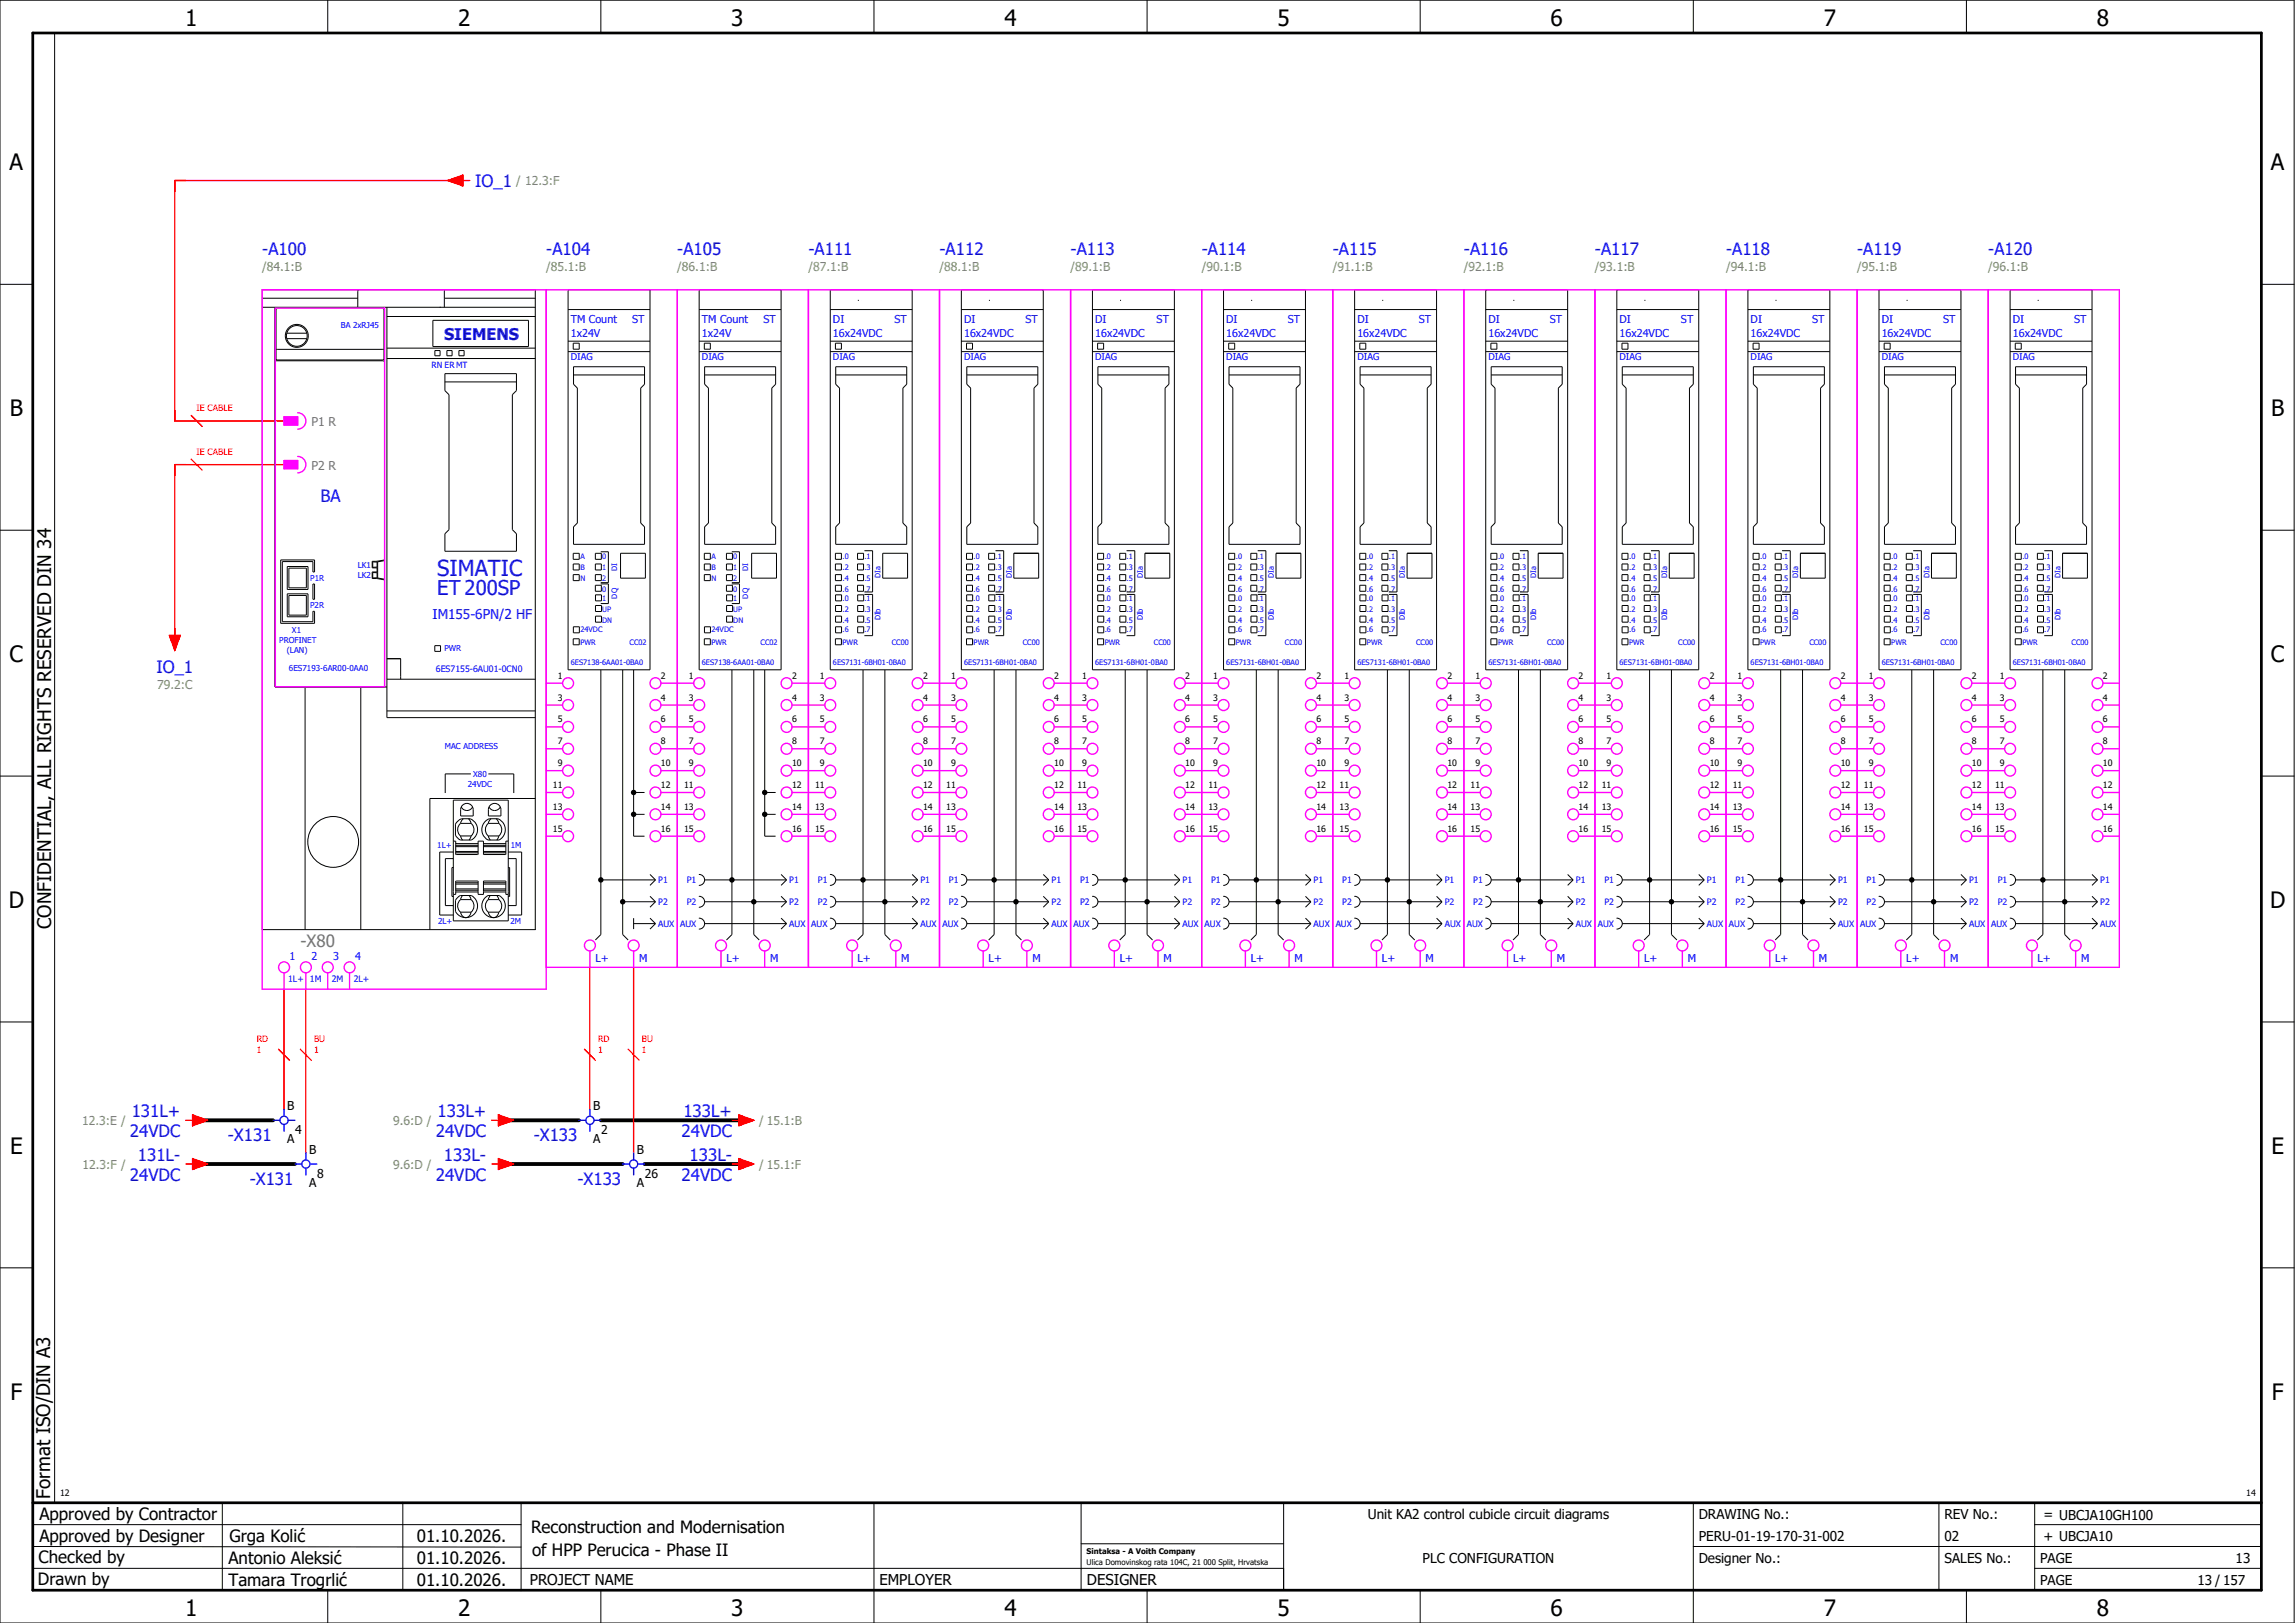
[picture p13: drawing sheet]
<svg xmlns="http://www.w3.org/2000/svg" width="420mm" height="297mm" viewBox="0 0 420 297" stroke-linecap="round" stroke-linejoin="round" font-family="sans-serif">
<defs><g id="words">
<g font-size="4.1">
<text x="33.9" y="4.7">1</text>
<text x="83.9" y="4.7">2</text>
<text x="133.9" y="4.7">3</text>
<text x="183.9" y="4.7">4</text>
<text x="233.9" y="4.7">5</text>
<text x="283.9" y="4.7">6</text>
<text x="333.9" y="4.7">7</text>
<text x="383.9" y="4.7">8</text>
<text x="1.8" y="31.2">A</text>
<text x="415.8" y="31.2">A</text>
<text x="1.8" y="76.2">B</text>
<text x="415.8" y="76.2">B</text>
<text x="1.8" y="121.2">C</text>
<text x="415.8" y="121.2">C</text>
<text x="1.6" y="166.2">D</text>
<text x="415.6" y="166.2">D</text>
<text x="1.8" y="211.2">E</text>
<text x="415.8" y="211.2">E</text>
<text x="1.9" y="256.2">F</text>
<text x="415.9" y="256.2">F</text>
<text x="33.9" y="295.7">1</text>
<text x="83.9" y="295.7">2</text>
<text x="133.9" y="295.7">3</text>
<text x="183.9" y="295.7">4</text>
<text x="233.9" y="295.7">5</text>
<text x="283.9" y="295.7">6</text>
<text x="333.9" y="295.7">7</text>
<text x="383.9" y="295.7">8</text>
</g>
<text font-size="4" fill="#00f" x="80" y="105.4">SIMATIC</text>
<text font-size="3.7" fill="#00f" x="80" y="109">ET 200SP</text>
<g font-size="3.4">
<text x="9.4" y="170" transform="rotate(-90 9.4 170)">CONFIDENTIAL, ALL RIGHTS RESERVED DIN 34</text>
<text x="9.2" y="274.3" transform="rotate(-90 9.2 274.3)">Format ISO/DIN A3</text>
</g>
<g font-size="3.1" fill="#00f">
<text x="87" y="34.3">IO_1</text>
<text x="48" y="46.7">-A100</text>
<text x="100" y="46.7">-A104</text>
<text x="124" y="46.7">-A105</text>
<text x="148" y="46.7">-A111</text>
<text x="172" y="46.7">-A112</text>
<text x="196" y="46.7">-A113</text>
<text x="220" y="46.7">-A114</text>
<text x="244" y="46.7">-A115</text>
<text x="268" y="46.7">-A116</text>
<text x="292" y="46.7">-A117</text>
<text x="316" y="46.7">-A118</text>
<text x="340" y="46.7">-A119</text>
<text x="364" y="46.7">-A120</text>
<text x="58.7" y="91.9">BA</text>
<text x="28.6" y="123.1">IO_1</text>
<text x="23.8" y="208.1">24VDC</text>
<text x="24.1" y="204.4">131L+</text>
<text x="41.7" y="208.8">-X131</text>
<text x="79.8" y="208.1">24VDC</text>
<text x="80.1" y="204.4">133L+</text>
<text x="97.7" y="208.8">-X133</text>
<text x="124.8" y="208.1">24VDC</text>
<text x="125.1" y="204.4">133L+</text>
<text x="25.2" y="212.4">131L-</text>
<text x="81.2" y="212.4">133L-</text>
<text x="126.2" y="212.4">133L-</text>
<text x="23.8" y="216.1">24VDC</text>
<text x="45.7" y="216.8">-X131</text>
<text x="79.8" y="216.1">24VDC</text>
<text x="105.7" y="216.8">-X133</text>
<text x="124.8" y="216.1">24VDC</text>
</g>
<text font-size="3.1" fill="#767676" x="55" y="173.3">-X80</text>
<g font-size="3.1">
<text x="7.2" y="278.1">Approved by Contractor</text>
<text x="97.2" y="280.5">Reconstruction and Modernisation</text>
<text x="7.1" y="286.1">Checked by</text>
<text x="7.2" y="282.1">Approved by Designer</text>
<text x="41.8" y="286.2">Antonio Aleksić</text>
<text x="42" y="282.3">Grga Kolić</text>
<text x="76.3" y="282.3">01.10.2026.</text>
<text x="76.3" y="286.3">01.10.2026.</text>
<text x="97.4" y="284.8">of HPP Perucica - Phase II</text>
<text x="6.9" y="290">Drawn by</text>
<text x="41.8" y="290.3">Tamara Trogrlić</text>
<text x="76.3" y="290.3">01.10.2026.</text>
</g>
<text font-size="3" fill="#00f" x="81.3" y="62.2">SIEMENS</text>
<g font-size="2.7">
<text x="97" y="290.1">PROJECT NAME</text>
<text x="161" y="290.1">EMPLOYER</text>
<text x="199" y="290.1">DESIGNER</text>
</g>
<text font-size="2.5" fill="#00f" x="79.2" y="113.2">IM155-6PN/2 HF</text>
<g font-size="2.5">
<text x="250.4" y="278">Unit KA2 control cubicle circuit diagrams</text>
<text x="311" y="278">DRAWING No.:</text>
<text x="356" y="278">REV No.:</text>
<text x="374.1" y="278">= UBCJA10GH100</text>
<text x="260.4" y="286">PLC CONFIGURATION</text>
<text x="311" y="286">Designer No.:</text>
<text x="311" y="282">PERU-01-19-170-31-002</text>
<text x="356" y="286">SALES No.:</text>
<text x="356" y="282">02</text>
<text x="373.5" y="286">PAGE</text>
<text x="374.1" y="282.1">+ UBCJA10</text>
<text x="409.3" y="286">13</text>
<text x="373.5" y="290">PAGE</text>
<text x="402.3" y="290">13 / 157</text>
</g>
<g font-size="2.2" fill="#7ca552">
<text x="94.5" y="33.9">/ 12.3:F</text>
<text x="48" y="49.6">/84.1:B</text>
<text x="100" y="49.6">/85.1:B</text>
<text x="124" y="49.6">/86.1:B</text>
<text x="148" y="49.6">/87.1:B</text>
<text x="172" y="49.6">/88.1:B</text>
<text x="196" y="49.6">/89.1:B</text>
<text x="220" y="49.6">/90.1:B</text>
<text x="244" y="49.6">/91.1:B</text>
<text x="268" y="49.6">/92.1:B</text>
<text x="292" y="49.6">/93.1:B</text>
<text x="316" y="49.6">/94.1:B</text>
<text x="340" y="49.6">/95.1:B</text>
<text x="364" y="49.6">/96.1:B</text>
<text x="28.8" y="126">79.2:C</text>
<text x="15" y="205.9">12.3:E /</text>
<text x="72" y="205.9">9.6:D /</text>
<text x="139" y="205.9">/ 15.1:B</text>
<text x="15.1" y="213.9">12.3:F /</text>
<text x="72" y="213.9">9.6:D /</text>
<text x="139" y="213.9">/ 15.1:F</text>
</g>
<g font-size="2.2" fill="#767676">
<text x="57" y="77.9">P1 R</text>
<text x="57" y="85.9">P2 R</text>
</g>
<g font-size="2.2">
<text x="52.6" y="203.2">B</text>
<text x="108.6" y="203.2">B</text>
<text x="52.6" y="209.2">A</text>
<text x="54.1" y="207.6">4</text>
<text x="108.6" y="209.2">A</text>
<text x="110.1" y="207.6">2</text>
<text x="56.6" y="211.2">B</text>
<text x="58.1" y="215.6">8</text>
<text x="116.6" y="211.2">B</text>
<text x="118.1" y="215.6">26</text>
<text x="56.6" y="217.2">A</text>
<text x="116.6" y="217.2">A</text>
</g>
<g font-size="2" fill="#00f">
<text x="104.5" y="59.1">TM Count</text>
<text x="115.7" y="59.1">ST</text>
<text x="128.5" y="59.1">TM Count</text>
<text x="139.8" y="59.1">ST</text>
<text x="152.5" y="59.1">DI</text>
<text x="163.7" y="59.1">ST</text>
<text x="176.5" y="59.1">DI</text>
<text x="187.8" y="59.1">ST</text>
<text x="200.5" y="59.1">DI</text>
<text x="211.7" y="59.1">ST</text>
<text x="224.5" y="59.1">DI</text>
<text x="235.8" y="59.1">ST</text>
<text x="248.5" y="59.1">DI</text>
<text x="259.7" y="59.1">ST</text>
<text x="272.5" y="59.1">DI</text>
<text x="283.8" y="59.1">ST</text>
<text x="296.5" y="59.1">DI</text>
<text x="307.7" y="59.1">ST</text>
<text x="320.5" y="59.1">DI</text>
<text x="331.8" y="59.1">ST</text>
<text x="344.5" y="59.1">DI</text>
<text x="355.8" y="59.1">ST</text>
<text x="368.5" y="59.1">DI</text>
<text x="379.8" y="59.1">ST</text>
<text x="104.5" y="61.6">1x24V</text>
<text x="128.5" y="61.6">1x24V</text>
<text x="152.5" y="61.6">16x24VDC</text>
<text x="176.5" y="61.6">16x24VDC</text>
<text x="200.5" y="61.6">16x24VDC</text>
<text x="224.5" y="61.6">16x24VDC</text>
<text x="248.5" y="61.6">16x24VDC</text>
<text x="272.5" y="61.6">16x24VDC</text>
<text x="296.5" y="61.6">16x24VDC</text>
<text x="320.5" y="61.6">16x24VDC</text>
<text x="344.5" y="61.6">16x24VDC</text>
<text x="368.5" y="61.6">16x24VDC</text>
<text x="53" y="175.6">1</text>
<text x="57" y="175.6">2</text>
<text x="61" y="175.6">3</text>
<text x="65" y="175.6">4</text>
<text x="109" y="176">L+</text>
<text x="117" y="176">M</text>
<text x="133" y="176">L+</text>
<text x="141" y="176">M</text>
<text x="157" y="176">L+</text>
<text x="165" y="176">M</text>
<text x="181" y="176">L+</text>
<text x="189" y="176">M</text>
<text x="205" y="176">L+</text>
<text x="213" y="176">M</text>
<text x="229" y="176">L+</text>
<text x="237" y="176">M</text>
<text x="253" y="176">L+</text>
<text x="261" y="176">M</text>
<text x="277" y="176">L+</text>
<text x="285" y="176">M</text>
<text x="301" y="176">L+</text>
<text x="309" y="176">M</text>
<text x="325" y="176">L+</text>
<text x="333" y="176">M</text>
<text x="349" y="176">L+</text>
<text x="357" y="176">M</text>
<text x="373" y="176">L+</text>
<text x="381" y="176">M</text>
</g>
<g font-size="1.7" fill="#00f">
<text x="104.5" y="65.9">DIAG</text>
<text x="128.5" y="65.9">DIAG</text>
<text x="152.5" y="65.9">DIAG</text>
<text x="176.5" y="65.9">DIAG</text>
<text x="200.5" y="65.9">DIAG</text>
<text x="224.5" y="65.9">DIAG</text>
<text x="248.5" y="65.9">DIAG</text>
<text x="272.5" y="65.9">DIAG</text>
<text x="296.5" y="65.9">DIAG</text>
<text x="320.5" y="65.9">DIAG</text>
<text x="344.5" y="65.9">DIAG</text>
<text x="368.5" y="65.9">DIAG</text>
</g>
<g font-size="1.6" fill="#00f">
<text x="79" y="67.3">RN ERMT</text>
<text x="79.8" y="122.9">6ES7155-6AU01-0CN0</text>
<text x="120.5" y="161.7">P1</text>
<text x="125.7" y="161.7">P1</text>
<text x="144.5" y="161.7">P1</text>
<text x="149.7" y="161.7">P1</text>
<text x="168.5" y="161.7">P1</text>
<text x="173.7" y="161.7">P1</text>
<text x="192.5" y="161.7">P1</text>
<text x="197.7" y="161.7">P1</text>
<text x="216.5" y="161.7">P1</text>
<text x="221.7" y="161.7">P1</text>
<text x="240.5" y="161.7">P1</text>
<text x="245.7" y="161.7">P1</text>
<text x="264.5" y="161.7">P1</text>
<text x="269.7" y="161.7">P1</text>
<text x="288.5" y="161.7">P1</text>
<text x="293.7" y="161.7">P1</text>
<text x="312.5" y="161.7">P1</text>
<text x="317.7" y="161.7">P1</text>
<text x="336.5" y="161.7">P1</text>
<text x="341.7" y="161.7">P1</text>
<text x="360.5" y="161.7">P1</text>
<text x="365.7" y="161.7">P1</text>
<text x="384.5" y="161.7">P1</text>
<text x="120.5" y="165.7">P2</text>
<text x="125.7" y="165.7">P2</text>
<text x="144.5" y="165.7">P2</text>
<text x="149.7" y="165.7">P2</text>
<text x="168.5" y="165.7">P2</text>
<text x="173.7" y="165.7">P2</text>
<text x="192.5" y="165.7">P2</text>
<text x="197.7" y="165.7">P2</text>
<text x="216.5" y="165.7">P2</text>
<text x="221.7" y="165.7">P2</text>
<text x="240.5" y="165.7">P2</text>
<text x="245.7" y="165.7">P2</text>
<text x="264.5" y="165.7">P2</text>
<text x="269.7" y="165.7">P2</text>
<text x="288.5" y="165.7">P2</text>
<text x="293.7" y="165.7">P2</text>
<text x="312.5" y="165.7">P2</text>
<text x="317.7" y="165.7">P2</text>
<text x="336.5" y="165.7">P2</text>
<text x="341.7" y="165.7">P2</text>
<text x="360.5" y="165.7">P2</text>
<text x="365.7" y="165.7">P2</text>
<text x="384.5" y="165.7">P2</text>
<text x="120.5" y="169.7">AUX</text>
<text x="124.5" y="169.7">AUX</text>
<text x="144.5" y="169.7">AUX</text>
<text x="148.5" y="169.7">AUX</text>
<text x="168.5" y="169.7">AUX</text>
<text x="172.5" y="169.7">AUX</text>
<text x="192.5" y="169.7">AUX</text>
<text x="196.5" y="169.7">AUX</text>
<text x="216.5" y="169.7">AUX</text>
<text x="220.5" y="169.7">AUX</text>
<text x="240.5" y="169.7">AUX</text>
<text x="244.5" y="169.7">AUX</text>
<text x="264.5" y="169.7">AUX</text>
<text x="268.5" y="169.7">AUX</text>
<text x="288.5" y="169.7">AUX</text>
<text x="292.5" y="169.7">AUX</text>
<text x="312.5" y="169.7">AUX</text>
<text x="316.5" y="169.7">AUX</text>
<text x="336.5" y="169.7">AUX</text>
<text x="340.5" y="169.7">AUX</text>
<text x="360.5" y="169.7">AUX</text>
<text x="364.5" y="169.7">AUX</text>
<text x="384.5" y="169.7">AUX</text>
<text x="52.8" y="179.7">1L+</text>
<text x="56.7" y="179.7">1M</text>
<text x="60.8" y="179.7">2M</text>
<text x="64.7" y="179.7">2L+</text>
</g>
<g font-size="1.6" fill="#f00">
<text x="36" y="75.2">IE CABLE</text>
<text x="36" y="83.2">IE CABLE</text>
<text x="47" y="190.8">RD</text>
<text x="57.5" y="190.8">BU</text>
<text x="109.5" y="190.8">RD</text>
<text x="117.5" y="190.8">BU</text>
<text x="47" y="192.7">1</text>
<text x="57.5" y="192.7">1</text>
<text x="109.5" y="192.7">1</text>
<text x="117.5" y="192.7">1</text>
</g>
<g font-size="1.6">
<text x="102.1" y="124.2">1</text>
<text x="121" y="124.2">2</text>
<text x="126.1" y="124.2">1</text>
<text x="145" y="124.2">2</text>
<text x="150.1" y="124.2">1</text>
<text x="169" y="124.2">2</text>
<text x="174.1" y="124.2">1</text>
<text x="193" y="124.2">2</text>
<text x="198.1" y="124.2">1</text>
<text x="217" y="124.2">2</text>
<text x="222.1" y="124.2">1</text>
<text x="241" y="124.2">2</text>
<text x="246.1" y="124.2">1</text>
<text x="265" y="124.2">2</text>
<text x="270.1" y="124.2">1</text>
<text x="289" y="124.2">2</text>
<text x="294.1" y="124.2">1</text>
<text x="313" y="124.2">2</text>
<text x="318.1" y="124.2">1</text>
<text x="337" y="124.2">2</text>
<text x="342.1" y="124.2">1</text>
<text x="361" y="124.2">2</text>
<text x="366.1" y="124.2">1</text>
<text x="385" y="124.2">2</text>
<text x="102.1" y="128.2">3</text>
<text x="121" y="128.2">4</text>
<text x="126.1" y="128.2">3</text>
<text x="145" y="128.2">4</text>
<text x="150.1" y="128.2">3</text>
<text x="169" y="128.2">4</text>
<text x="174.1" y="128.2">3</text>
<text x="193" y="128.2">4</text>
<text x="198.1" y="128.2">3</text>
<text x="217" y="128.2">4</text>
<text x="222.1" y="128.2">3</text>
<text x="241" y="128.2">4</text>
<text x="246.1" y="128.2">3</text>
<text x="265" y="128.2">4</text>
<text x="270.1" y="128.2">3</text>
<text x="289" y="128.2">4</text>
<text x="294.1" y="128.2">3</text>
<text x="313" y="128.2">4</text>
<text x="318.1" y="128.2">3</text>
<text x="337" y="128.2">4</text>
<text x="342.1" y="128.2">3</text>
<text x="361" y="128.2">4</text>
<text x="366.1" y="128.2">3</text>
<text x="385" y="128.2">4</text>
<text x="102.1" y="132.2">5</text>
<text x="102.1" y="136.2">7</text>
<text x="121" y="132.2">6</text>
<text x="121" y="136.2">8</text>
<text x="126.1" y="132.2">5</text>
<text x="126.1" y="136.2">7</text>
<text x="145" y="132.2">6</text>
<text x="145" y="136.2">8</text>
<text x="150.1" y="132.2">5</text>
<text x="150.1" y="136.2">7</text>
<text x="169" y="132.2">6</text>
<text x="169" y="136.2">8</text>
<text x="174.1" y="132.2">5</text>
<text x="174.1" y="136.2">7</text>
<text x="193" y="132.2">6</text>
<text x="193" y="136.2">8</text>
<text x="198.1" y="132.2">5</text>
<text x="198.1" y="136.2">7</text>
<text x="217" y="132.2">6</text>
<text x="217" y="136.2">8</text>
<text x="222.1" y="132.2">5</text>
<text x="222.1" y="136.2">7</text>
<text x="241" y="132.2">6</text>
<text x="241" y="136.2">8</text>
<text x="246.1" y="132.2">5</text>
<text x="246.1" y="136.2">7</text>
<text x="265" y="132.2">6</text>
<text x="265" y="136.2">8</text>
<text x="270.1" y="132.2">5</text>
<text x="270.1" y="136.2">7</text>
<text x="289" y="132.2">6</text>
<text x="289" y="136.2">8</text>
<text x="294.1" y="132.2">5</text>
<text x="294.1" y="136.2">7</text>
<text x="313" y="132.2">6</text>
<text x="313" y="136.2">8</text>
<text x="318.1" y="132.2">5</text>
<text x="318.1" y="136.2">7</text>
<text x="337" y="132.2">6</text>
<text x="337" y="136.2">8</text>
<text x="342.1" y="132.2">5</text>
<text x="342.1" y="136.2">7</text>
<text x="361" y="132.2">6</text>
<text x="361" y="136.2">8</text>
<text x="366.1" y="132.2">5</text>
<text x="366.1" y="136.2">7</text>
<text x="385" y="132.2">6</text>
<text x="385" y="136.2">8</text>
<text x="102.1" y="140.2">9</text>
<text x="121" y="140.2">10</text>
<text x="126.1" y="140.2">9</text>
<text x="145" y="140.2">10</text>
<text x="150.1" y="140.2">9</text>
<text x="169" y="140.2">10</text>
<text x="174.1" y="140.2">9</text>
<text x="193" y="140.2">10</text>
<text x="198.1" y="140.2">9</text>
<text x="217" y="140.2">10</text>
<text x="222.1" y="140.2">9</text>
<text x="241" y="140.2">10</text>
<text x="246.1" y="140.2">9</text>
<text x="265" y="140.2">10</text>
<text x="270.1" y="140.2">9</text>
<text x="289" y="140.2">10</text>
<text x="294.1" y="140.2">9</text>
<text x="313" y="140.2">10</text>
<text x="318.1" y="140.2">9</text>
<text x="337" y="140.2">10</text>
<text x="342.1" y="140.2">9</text>
<text x="361" y="140.2">10</text>
<text x="366.1" y="140.2">9</text>
<text x="385" y="140.2">10</text>
<text x="101.2" y="144.2">11</text>
<text x="101.2" y="148.2">13</text>
<text x="121" y="144.2">12</text>
<text x="121" y="148.2">14</text>
<text x="125.2" y="144.2">11</text>
<text x="125.2" y="148.2">13</text>
<text x="145" y="144.2">12</text>
<text x="145" y="148.2">14</text>
<text x="149.2" y="144.2">11</text>
<text x="149.2" y="148.2">13</text>
<text x="169" y="144.2">12</text>
<text x="169" y="148.2">14</text>
<text x="173.2" y="144.2">11</text>
<text x="173.2" y="148.2">13</text>
<text x="193" y="144.2">12</text>
<text x="193" y="148.2">14</text>
<text x="197.2" y="144.2">11</text>
<text x="197.2" y="148.2">13</text>
<text x="217" y="144.2">12</text>
<text x="217" y="148.2">14</text>
<text x="221.2" y="144.2">11</text>
<text x="221.2" y="148.2">13</text>
<text x="241" y="144.2">12</text>
<text x="241" y="148.2">14</text>
<text x="245.2" y="144.2">11</text>
<text x="245.2" y="148.2">13</text>
<text x="265" y="144.2">12</text>
<text x="265" y="148.2">14</text>
<text x="269.2" y="144.2">11</text>
<text x="269.2" y="148.2">13</text>
<text x="289" y="144.2">12</text>
<text x="289" y="148.2">14</text>
<text x="293.2" y="144.2">11</text>
<text x="293.2" y="148.2">13</text>
<text x="313" y="144.2">12</text>
<text x="313" y="148.2">14</text>
<text x="317.2" y="144.2">11</text>
<text x="317.2" y="148.2">13</text>
<text x="337" y="144.2">12</text>
<text x="337" y="148.2">14</text>
<text x="341.2" y="144.2">11</text>
<text x="341.2" y="148.2">13</text>
<text x="361" y="144.2">12</text>
<text x="361" y="148.2">14</text>
<text x="365.2" y="144.2">11</text>
<text x="365.2" y="148.2">13</text>
<text x="385" y="144.2">12</text>
<text x="385" y="148.2">14</text>
<text x="101.2" y="152.2">15</text>
<text x="121" y="152.2">16</text>
<text x="125.2" y="152.2">15</text>
<text x="145" y="152.2">16</text>
<text x="149.2" y="152.2">15</text>
<text x="169" y="152.2">16</text>
<text x="173.2" y="152.2">15</text>
<text x="193" y="152.2">16</text>
<text x="197.2" y="152.2">15</text>
<text x="217" y="152.2">16</text>
<text x="221.2" y="152.2">15</text>
<text x="241" y="152.2">16</text>
<text x="245.2" y="152.2">15</text>
<text x="265" y="152.2">16</text>
<text x="269.2" y="152.2">15</text>
<text x="289" y="152.2">16</text>
<text x="293.2" y="152.2">15</text>
<text x="313" y="152.2">16</text>
<text x="317.2" y="152.2">15</text>
<text x="337" y="152.2">16</text>
<text x="341.2" y="152.2">15</text>
<text x="361" y="152.2">16</text>
<text x="365.2" y="152.2">15</text>
<text x="385" y="152.2">16</text>
<text x="11" y="273.7">12</text>
<text x="411.2" y="273.7">14</text>
</g>
<g font-size="1.5" fill="#00f">
<text x="62.4" y="60.1">BA 2xRJ45</text>
<text x="56.8" y="106.2">P1R</text>
<text x="65.5" y="104">LK1</text>
<text x="65.5" y="105.8">LK2</text>
<text x="56.8" y="111.3">P2R</text>
<text x="51.1" y="117.6">PROFINET</text>
<text x="52.5" y="119.4">(LAN)</text>
<text x="53.5" y="115.8">X1</text>
<text x="81.4" y="119.2">PWR</text>
<text x="52.9" y="122.9">6ES7193-6AR00-0AA0</text>
<text x="81.4" y="137.1">MAC ADDRESS</text>
<text x="86.6" y="142.3">X80</text>
<text x="85.6" y="144">24VDC</text>
<text x="80.1" y="155.3">1L+</text>
<text x="93.5" y="155.3">1M</text>
<text x="80.2" y="169.2">2L+</text>
<text x="93.5" y="169.2">2M</text>
</g>
<g font-size="1.4" fill="#00f">
<text x="106.2" y="102.3">A</text>
<text x="106.2" y="104.3">B</text>
<text x="106.2" y="106.3">N</text>
<text x="110.3" y="102.3">0</text>
<text x="110.3" y="106.3">2</text>
<text x="110.3" y="104.3">1</text>
<text x="113" y="104.5" transform="rotate(-90 113 104.5)">DI</text>
<text x="130.3" y="102.3">A</text>
<text x="130.3" y="104.3">B</text>
<text x="130.3" y="106.3">N</text>
<text x="134.2" y="102.3">0</text>
<text x="134.2" y="106.3">2</text>
<text x="134.2" y="104.3">1</text>
<text x="137" y="104.5" transform="rotate(-90 137 104.5)">DI</text>
<text x="154.2" y="102.3">.0</text>
<text x="154.2" y="104.3">.2</text>
<text x="154.2" y="106.3">.4</text>
<text x="158.3" y="102.3">.1</text>
<text x="158.3" y="106.3">.5</text>
<text x="158.3" y="104.3">.3</text>
<text x="161.2" y="105.8" transform="rotate(-90 161.2 105.8)">DIa</text>
<text x="178.3" y="102.3">.0</text>
<text x="178.3" y="104.3">.2</text>
<text x="178.3" y="106.3">.4</text>
<text x="182.2" y="102.3">.1</text>
<text x="182.2" y="106.3">.5</text>
<text x="182.2" y="104.3">.3</text>
<text x="185.2" y="105.8" transform="rotate(-90 185.2 105.8)">DIa</text>
<text x="202.2" y="102.3">.0</text>
<text x="202.2" y="104.3">.2</text>
<text x="202.2" y="106.3">.4</text>
<text x="206.3" y="102.3">.1</text>
<text x="206.3" y="106.3">.5</text>
<text x="206.3" y="104.3">.3</text>
<text x="209.2" y="105.8" transform="rotate(-90 209.2 105.8)">DIa</text>
<text x="226.3" y="102.3">.0</text>
<text x="226.3" y="104.3">.2</text>
<text x="226.3" y="106.3">.4</text>
<text x="230.2" y="102.3">.1</text>
<text x="230.2" y="106.3">.5</text>
<text x="230.2" y="104.3">.3</text>
<text x="233.2" y="105.8" transform="rotate(-90 233.2 105.8)">DIa</text>
<text x="250.2" y="102.3">.0</text>
<text x="250.2" y="104.3">.2</text>
<text x="250.2" y="106.3">.4</text>
<text x="254.3" y="102.3">.1</text>
<text x="254.3" y="106.3">.5</text>
<text x="254.3" y="104.3">.3</text>
<text x="257.2" y="105.8" transform="rotate(-90 257.2 105.8)">DIa</text>
<text x="274.3" y="102.3">.0</text>
<text x="274.3" y="104.3">.2</text>
<text x="274.3" y="106.3">.4</text>
<text x="278.2" y="102.3">.1</text>
<text x="278.2" y="106.3">.5</text>
<text x="278.2" y="104.3">.3</text>
<text x="281.2" y="105.8" transform="rotate(-90 281.2 105.8)">DIa</text>
<text x="298.2" y="102.3">.0</text>
<text x="298.2" y="104.3">.2</text>
<text x="298.2" y="106.3">.4</text>
<text x="302.3" y="102.3">.1</text>
<text x="302.3" y="106.3">.5</text>
<text x="302.3" y="104.3">.3</text>
<text x="305.2" y="105.8" transform="rotate(-90 305.2 105.8)">DIa</text>
<text x="322.3" y="102.3">.0</text>
<text x="322.3" y="104.3">.2</text>
<text x="322.3" y="106.3">.4</text>
<text x="326.2" y="102.3">.1</text>
<text x="326.2" y="106.3">.5</text>
<text x="326.2" y="104.3">.3</text>
<text x="329.2" y="105.8" transform="rotate(-90 329.2 105.8)">DIa</text>
<text x="346.2" y="102.3">.0</text>
<text x="346.2" y="104.3">.2</text>
<text x="346.2" y="106.3">.4</text>
<text x="350.3" y="102.3">.1</text>
<text x="350.3" y="106.3">.5</text>
<text x="350.3" y="104.3">.3</text>
<text x="353.2" y="105.8" transform="rotate(-90 353.2 105.8)">DIa</text>
<text x="370.3" y="102.3">.0</text>
<text x="370.3" y="104.3">.2</text>
<text x="370.3" y="106.3">.4</text>
<text x="374.3" y="102.3">.1</text>
<text x="374.3" y="106.3">.5</text>
<text x="374.3" y="104.3">.3</text>
<text x="377.2" y="105.8" transform="rotate(-90 377.2 105.8)">DIa</text>
<text x="110.3" y="108.3">0</text>
<text x="110.3" y="110">1</text>
<text x="110.3" y="112">UP</text>
<text x="113" y="109.5" transform="rotate(-90 113 109.5)">DQ</text>
<text x="134.2" y="108.3">0</text>
<text x="134.2" y="110">1</text>
<text x="134.2" y="112">UP</text>
<text x="137" y="109.5" transform="rotate(-90 137 109.5)">DQ</text>
<text x="154.2" y="108.3">.6</text>
<text x="154.2" y="110">.0</text>
<text x="154.2" y="112">.2</text>
<text x="158.3" y="108.3">.7</text>
<text x="158.3" y="110">.1</text>
<text x="158.3" y="112">.3</text>
<text x="161.2" y="113.5" transform="rotate(-90 161.2 113.5)">DIb</text>
<text x="178.3" y="108.3">.6</text>
<text x="178.3" y="110">.0</text>
<text x="178.3" y="112">.2</text>
<text x="182.2" y="108.3">.7</text>
<text x="182.2" y="110">.1</text>
<text x="182.2" y="112">.3</text>
<text x="185.2" y="113.5" transform="rotate(-90 185.2 113.5)">DIb</text>
<text x="202.2" y="108.3">.6</text>
<text x="202.2" y="110">.0</text>
<text x="202.2" y="112">.2</text>
<text x="206.3" y="108.3">.7</text>
<text x="206.3" y="110">.1</text>
<text x="206.3" y="112">.3</text>
<text x="209.2" y="113.5" transform="rotate(-90 209.2 113.5)">DIb</text>
<text x="226.3" y="108.3">.6</text>
<text x="226.3" y="110">.0</text>
<text x="226.3" y="112">.2</text>
<text x="230.2" y="108.3">.7</text>
<text x="230.2" y="110">.1</text>
<text x="230.2" y="112">.3</text>
<text x="233.2" y="113.5" transform="rotate(-90 233.2 113.5)">DIb</text>
<text x="250.2" y="108.3">.6</text>
<text x="250.2" y="110">.0</text>
<text x="250.2" y="112">.2</text>
<text x="254.3" y="108.3">.7</text>
<text x="254.3" y="110">.1</text>
<text x="254.3" y="112">.3</text>
<text x="257.2" y="113.5" transform="rotate(-90 257.2 113.5)">DIb</text>
<text x="274.3" y="108.3">.6</text>
<text x="274.3" y="110">.0</text>
<text x="274.3" y="112">.2</text>
<text x="278.2" y="108.3">.7</text>
<text x="278.2" y="110">.1</text>
<text x="278.2" y="112">.3</text>
<text x="281.2" y="113.5" transform="rotate(-90 281.2 113.5)">DIb</text>
<text x="298.2" y="108.3">.6</text>
<text x="298.2" y="110">.0</text>
<text x="298.2" y="112">.2</text>
<text x="302.3" y="108.3">.7</text>
<text x="302.3" y="110">.1</text>
<text x="302.3" y="112">.3</text>
<text x="305.2" y="113.5" transform="rotate(-90 305.2 113.5)">DIb</text>
<text x="322.3" y="108.3">.6</text>
<text x="322.3" y="110">.0</text>
<text x="322.3" y="112">.2</text>
<text x="326.2" y="108.3">.7</text>
<text x="326.2" y="110">.1</text>
<text x="326.2" y="112">.3</text>
<text x="329.2" y="113.5" transform="rotate(-90 329.2 113.5)">DIb</text>
<text x="346.2" y="108.3">.6</text>
<text x="346.2" y="110">.0</text>
<text x="346.2" y="112">.2</text>
<text x="350.3" y="108.3">.7</text>
<text x="350.3" y="110">.1</text>
<text x="350.3" y="112">.3</text>
<text x="353.2" y="113.5" transform="rotate(-90 353.2 113.5)">DIb</text>
<text x="370.3" y="108.3">.6</text>
<text x="370.3" y="110">.0</text>
<text x="370.3" y="112">.2</text>
<text x="374.3" y="108.3">.7</text>
<text x="374.3" y="110">.1</text>
<text x="374.3" y="112">.3</text>
<text x="377.2" y="113.5" transform="rotate(-90 377.2 113.5)">DIb</text>
<text x="106.2" y="118">PWR</text>
<text x="106.2" y="115.8">24VDC</text>
<text x="110.3" y="114">DN</text>
<text x="115.3" y="118">CC02</text>
<text x="130.3" y="118">PWR</text>
<text x="130.3" y="115.8">24VDC</text>
<text x="134.2" y="114">DN</text>
<text x="139.2" y="118">CC02</text>
<text x="154.2" y="118">PWR</text>
<text x="154.2" y="114">.4</text>
<text x="154.2" y="115.8">.6</text>
<text x="158.3" y="114">.5</text>
<text x="158.3" y="115.8">.7</text>
<text x="163.3" y="118">CC00</text>
<text x="178.3" y="118">PWR</text>
<text x="178.3" y="114">.4</text>
<text x="178.3" y="115.8">.6</text>
<text x="182.2" y="114">.5</text>
<text x="182.2" y="115.8">.7</text>
<text x="187.2" y="118">CC00</text>
<text x="202.2" y="118">PWR</text>
<text x="202.2" y="114">.4</text>
<text x="202.2" y="115.8">.6</text>
<text x="206.3" y="114">.5</text>
<text x="206.3" y="115.8">.7</text>
<text x="211.3" y="118">CC00</text>
<text x="226.3" y="118">PWR</text>
<text x="226.3" y="114">.4</text>
<text x="226.3" y="115.8">.6</text>
<text x="230.2" y="114">.5</text>
<text x="230.2" y="115.8">.7</text>
<text x="235.2" y="118">CC00</text>
<text x="250.2" y="118">PWR</text>
<text x="250.2" y="114">.4</text>
<text x="250.2" y="115.8">.6</text>
<text x="254.3" y="114">.5</text>
<text x="254.3" y="115.8">.7</text>
<text x="259.3" y="118">CC00</text>
<text x="274.3" y="118">PWR</text>
<text x="274.3" y="114">.4</text>
<text x="274.3" y="115.8">.6</text>
<text x="278.2" y="114">.5</text>
<text x="278.2" y="115.8">.7</text>
<text x="283.2" y="118">CC00</text>
<text x="298.2" y="118">PWR</text>
<text x="298.2" y="114">.4</text>
<text x="298.2" y="115.8">.6</text>
<text x="302.3" y="114">.5</text>
<text x="302.3" y="115.8">.7</text>
<text x="307.3" y="118">CC00</text>
<text x="322.3" y="118">PWR</text>
<text x="322.3" y="114">.4</text>
<text x="322.3" y="115.8">.6</text>
<text x="326.2" y="114">.5</text>
<text x="326.2" y="115.8">.7</text>
<text x="331.2" y="118">CC00</text>
<text x="346.2" y="118">PWR</text>
<text x="346.2" y="114">.4</text>
<text x="346.2" y="115.8">.6</text>
<text x="350.3" y="114">.5</text>
<text x="350.3" y="115.8">.7</text>
<text x="355.3" y="118">CC00</text>
<text x="370.3" y="118">PWR</text>
<text x="370.3" y="114">.4</text>
<text x="370.3" y="115.8">.6</text>
<text x="374.3" y="114">.5</text>
<text x="374.3" y="115.8">.7</text>
<text x="379.3" y="118">CC00</text>
<text x="104.5" y="121.8">6ES7138-6AA01-0BA0</text>
<text x="128.5" y="121.8">6ES7138-6AA01-0BA0</text>
<text x="152.5" y="121.8">6ES7131-6BH01-0BA0</text>
<text x="176.5" y="121.8">6ES7131-6BH01-0BA0</text>
<text x="200.5" y="121.8">6ES7131-6BH01-0BA0</text>
<text x="224.5" y="121.8">6ES7131-6BH01-0BA0</text>
<text x="248.5" y="121.8">6ES7131-6BH01-0BA0</text>
<text x="272.5" y="121.8">6ES7131-6BH01-0BA0</text>
<text x="296.5" y="121.8">6ES7131-6BH01-0BA0</text>
<text x="320.5" y="121.8">6ES7131-6BH01-0BA0</text>
<text x="344.5" y="121.8">6ES7131-6BH01-0BA0</text>
<text x="368.5" y="121.8">6ES7131-6BH01-0BA0</text>
</g>
<g font-size="1.4">
<text x="198.9" y="284.4">Sintaksa - A Voith Company</text>
<text x="198.9" y="286.4">Ulica Domovinskog rata 104C, 21 000 Split, Hrvatska</text>
</g>
</g></defs>
<g fill="none" stroke="#000" stroke-width=".18">
<path d="M0 0h420v297h-420zM10 6v269M60 0v6M110 0v6M160 0v6M210 0v6M260 0v6M310 0v6M360 0v6M0 52h6M48 53h50v117.1h-50zM48 54.6h17.5"/>
<path d="M48 56.2h50M50.3 56.2v69.5h20.5M50.7 56.5h.1M50.7 56.5l-.2 .2v9l.2 .2 19.5-.1 .1-9.1-.2-.2M65.5 53v3.2M70.8 56.2v75.1h27.2M70.8 57.9h27.2M79.3 58.6h17.5v4.8h-17.5zM80.5 56.2h.1M81.3 53.1v3.1M81.3 54.6h16.7M104 56.7h15"/>
<path d="M104 53h15v69.6h-15zM128 56.7h15M128 53h15v69.6h-15zM152 56.7h15M152 53h15v69.6h-15zM157.1 55h.1M157.7 55h.1M161.3 55h.1M176 56.7h15M176 53h15v69.6h-15zM181.1 55h.1M181.7 55h.1"/>
<path d="M185.3 55h.1M200 56.7h15M205.1 55h.1M205.7 55h.1M209.3 55h.1M215 53v69.6h-15v-69.6h15M224 56.7h15M224 53h15v69.6h-15zM229.1 55h.1M229.7 55h.1M233.3 55h.1M248 56.7h15"/>
<path d="M248 53h15v69.6h-15zM253.1 55h.1M253.7 55h.1M257.3 55h.1M272 56.7h15M272 53h15v69.6h-15zM277.1 55h.1M277.7 55h.1M281.3 55h.1M296 56.7h15M296 53h15v69.6h-15zM301.1 55h.1"/>
<path d="M301.7 55h.1M305.3 55h.1M320 56.7h15M320 53h15v69.6h-15zM325.1 55h.1M325.7 55h.1M329.3 55h.1M344 56.7h15M344 53h15v69.6h-15zM349.1 55h.1M349.7 55h.1M353.3 55h.1"/>
<path d="M368 53h15v69.6h-15zM368 56.7h15M373.1 55h.1M373.7 55h.1M377.3 55h.1M414 52h6M50.4 66.2l.1-.2h19.6l.2 .1 .1 .2M50.5 63.9h.1M50.5 63.9h19.8M50.6 63.9h.1M50.7 63.9h.1M52.5 62h3.7"/>
<path d="M52.5 61h3.7M70.1 63.9h.1M70.2 63.9h.1M70.3 63.9h.1M70.8 63.7h27.2M70.8 65.6h27.2M79.6 64.2h1v.9h-1zM81.5 68.4h13.1v3.1l-.8 .7v24.7l.8 .8v3.2h-13.1v-3.2l.7-.8v-24.7l-.7-.7zM81.5 69.9h13.1M81.8 64.2h1v.9h-1zM84 64.2h1v.9h-1zM104 64.4h15"/>
<path d="M104 62.4h15M104.9 62.8h1.1v1.1h-1.1zM105 67.1h13v3.2l-.7 .7v24.7l.7 .7v3.2h-13v-3.2l.7-.7v-24.7l-.7-.7zM105 68.6h13M128 64.4h15M128 62.4h15M128.9 62.8h1.1v1.1h-1.1zM129 67.1h13v3.2l-.7 .7v24.7l.7 .7v3.2h-13v-3.2l.7-.7v-24.7l-.7-.7zM129 68.6h13M152 64.4h15M152 62.4h15M152.9 62.8h1.1v1.1h-1.1z"/>
<path d="M153 67.1h13v3.2l-.7 .7v24.7l.7 .7v3.2h-13v-3.2l.7-.7v-24.7l-.7-.7zM153 68.6h13M176 64.4h15M176 62.4h15M176.9 62.8h1.1v1.1h-1.1zM177 67.1h13v3.2l-.7 .7v24.7l.7 .7v3.2h-13v-3.2l.7-.7v-24.7l-.7-.7zM177 68.6h13M200 64.4h15M200 62.4h15M200.9 62.8h1.1v1.1h-1.1zM201 67.1h13v3.2l-.7 .7v24.7l.7 .7v3.2h-13v-3.2l.7-.7v-24.7l-.7-.7zM201 68.6h13"/>
<path d="M224 64.4h15M224 62.4h15M224.9 62.8h1.1v1.1h-1.1zM225 67.1h13v3.2l-.7 .7v24.7l.7 .7v3.2h-13v-3.2l.7-.7v-24.7l-.7-.7zM225 68.6h13M248 64.4h15M248 62.4h15M248.9 62.8h1.1v1.1h-1.1zM249 67.1h13v3.2l-.7 .7v24.7l.7 .7v3.2h-13v-3.2l.7-.7v-24.7l-.7-.7zM249 68.6h13M272 64.4h15M272 62.4h15"/>
<path d="M272.9 62.8h1.1v1.1h-1.1zM273 67.1h13v3.2l-.7 .7v24.7l.7 .7v3.2h-13v-3.2l.7-.7v-24.7l-.7-.7zM273 68.6h13M296 64.4h15M296 62.4h15M296.9 62.8h1.1v1.1h-1.1zM297 67.1h13v3.2l-.7 .7v24.7l.7 .7v3.2h-13v-3.2l.7-.7v-24.7l-.7-.7zM297 68.6h13M320 64.4h15M320 62.4h15M320.9 62.8h1.1v1.1h-1.1zM321 67.1h13v3.2l-.7 .7v24.7l.7 .7v3.2h-13v-3.2l.7-.7v-24.7l-.7-.7z"/>
<path d="M321 68.6h13M344 64.4h15M344 62.4h15M344.9 62.8h1.1v1.1h-1.1zM345 67.1h13v3.2l-.7 .7v24.7l.7 .7v3.2h-13v-3.2l.7-.7v-24.7l-.7-.7zM345 68.6h13M368 64.4h15M368 62.4h15M368.9 62.8h1.1v1.1h-1.1zM369 67.1h13v3.2l-.7 .7v24.7l.7 .7v3.2h-13v-3.2l.7-.7v-24.7l-.7-.7zM369 68.6h13M0 97h6"/>
<path d="M414 97h6M51.4 102.5h6.2v2.2h-.3v-1.9h-5.6v11h5.6v-1.9h.3v2.2h-6.2zM52.6 103.7h3.8v4.2h-3.8zM52.6 108.7h3.8v4.2h-3.8zM52.9 104h3.2v3.6h-3.2zM52.9 109h3.2v3.6h-3.2zM57.3 106.9h.3v2.8h-.3zM68.2 102.8l.8 .1v.9h-.8zM68.2 104.8h.8v.9l-.8 .1zM70.4 102.5l-2.3 .2v1.2h.9v.8h-.9v1.2l2.3 .2M70.4 102.6l-1.3 .2v3l1.3 .2M79.6 118.2h1v1h-1z"/>
<path d="M104.9 116.9h1.1v1.1h-1.1zM104.9 103.2h1.1v1.1h-1.1zM104.9 101.3h1.1v1.1h-1.1zM104.9 105.2h1.1v1.1h-1.1zM105 114.7h1.1v1.1h-1.1zM109 107.1h1.1v1.1h-1.1zM109 105.2h1.1v1.1h-1.1zM109 103.2h1.1v1.1h-1.1zM109 101.3h1.1v1.1h-1.1zM109 110.8h1.1v1.1h-1.1zM109 108.9h1.1v1.1h-1.1zM109 112.8h1.1v1.1h-1.1z"/>
<path d="M110 106.9h1.4v3.6h-1.4M110 101h1.4v5.6h-1.4M113.6 101.3h4.6v4.5h-4.6zM128.9 116.9h1.1v1.1h-1.1zM128.9 105.2h1.1v1.1h-1.1zM128.9 103.2h1.1v1.1h-1.1zM128.9 101.3h1.1v1.1h-1.1zM129 114.7h1.1v1.1h-1.1zM133 107.1h1.1v1.1h-1.1zM133 105.2h1.1v1.1h-1.1zM133 103.2h1.1v1.1h-1.1zM133 101.3h1.1v1.1h-1.1z"/>
<path d="M133 110.8h1.1v1.1h-1.1zM133 112.8h1.1v1.1h-1.1zM133 108.9h1.1v1.1h-1.1zM134 106.9h1.4v3.6h-1.4M134 101h1.4v5.6h-1.4M137.6 101.3h4.6v4.5h-4.6zM152.9 101.3v1.1h1.1v-1.1M152.9 103.2h1.1v1.1h-1.1zM152.9 107.1h1.1v1.1h-1.1zM152.9 116.9h1.1v1.1h-1.1zM152.9 101.3h1.1M152.9 105.2h1.1v1.1h-1.1z"/>
<path d="M153 108.9h1.1v1.1h-1.1zM153 110.8h1.1v1.1h-1.1zM153 112.8h1.1v1.1h-1.1zM153 114.7h1.1v1.1h-1.1zM157 107.1h1.1v1.1h-1.1zM157 105.2h1.1v1.1h-1.1zM157 103.2h1.1v1.1h-1.1zM157 101.3v1.1h1.1v-1.1M157 101.3h1.1M157 110.8h1.1v1.1h-1.1zM157 108.9h1.1v1.1h-1.1zM157 114.7h1.1v1.1h-1.1z"/>
<path d="M157 112.8h1.1v1.1h-1.1zM158.3 100.8h1.5v7.5h-1.5M158.3 108.8h1.5v7.5h-1.5M161.6 101.3h4.6v4.5h-4.6zM176.9 107.1h1.1v1.1h-1.1zM176.9 116.9h1.1v1.1h-1.1zM176.9 105.2h1.1v1.1h-1.1zM176.9 103.2h1.1v1.1h-1.1zM176.9 101.3v1.1h1.1v-1.1M176.9 101.3h1.1M177 112.8h1.1v1.1h-1.1zM177 110.8h1.1v1.1h-1.1z"/>
<path d="M177 108.9h1.1v1.1h-1.1zM177 114.7h1.1v1.1h-1.1zM181 107.1h1.1v1.1h-1.1zM181 105.2h1.1v1.1h-1.1zM181 103.2h1.1v1.1h-1.1zM181 101.3v1.1h1.1v-1.1M181 101.3h1.1M181 114.7h1.1v1.1h-1.1zM181 110.8h1.1v1.1h-1.1zM181 112.8h1.1v1.1h-1.1zM181 108.9h1.1v1.1h-1.1zM182.2 100.8h1.5v7.5h-1.5"/>
<path d="M182.2 108.8h1.5v7.5h-1.5M185.6 101.3h4.6v4.5h-4.6zM200.9 116.9h1.1v1.1h-1.1zM200.9 107.1h1.1v1.1h-1.1zM200.9 103.2h1.1v1.1h-1.1zM200.9 101.3v1.1h1.1v-1.1M200.9 101.3h1.1M200.9 105.2h1.1v1.1h-1.1zM201 108.9h1.1v1.1h-1.1zM201 112.8h1.1v1.1h-1.1zM201 110.8h1.1v1.1h-1.1zM201 114.7h1.1v1.1h-1.1z"/>
<path d="M205 107.1h1.1v1.1h-1.1zM205 105.2h1.1v1.1h-1.1zM205 103.2h1.1v1.1h-1.1zM205 101.3v1.1h1.1v-1.1M205 101.3h1.1M205 110.8h1.1v1.1h-1.1zM205 114.7h1.1v1.1h-1.1zM205 108.9h1.1v1.1h-1.1zM205 112.8h1.1v1.1h-1.1zM206.3 100.8h1.5v7.5h-1.5M206.3 108.8h1.5v7.5h-1.5M209.6 101.3h4.6v4.5h-4.6z"/>
<path d="M224.9 107.1h1.1v1.1h-1.1zM224.9 116.9h1.1v1.1h-1.1zM224.9 105.2h1.1v1.1h-1.1zM224.9 103.2h1.1v1.1h-1.1zM224.9 101.3v1.1h1.1v-1.1M224.9 101.3h1.1M225 112.8h1.1v1.1h-1.1zM225 110.8h1.1v1.1h-1.1zM225 108.9h1.1v1.1h-1.1zM225 114.7h1.1v1.1h-1.1zM229 107.1h1.1v1.1h-1.1zM229 105.2h1.1v1.1h-1.1z"/>
<path d="M229 103.2h1.1v1.1h-1.1zM229 101.3v1.1h1.1v-1.1M229 101.3h1.1M229 114.7h1.1v1.1h-1.1zM229 110.8h1.1v1.1h-1.1zM229 112.8h1.1v1.1h-1.1zM229 108.9h1.1v1.1h-1.1zM230.2 100.8h1.5v7.5h-1.5M230.2 108.8h1.5v7.5h-1.5M233.6 101.3h4.6v4.5h-4.6zM248.9 116.9h1.1v1.1h-1.1zM248.9 107.1h1.1v1.1h-1.1z"/>
<path d="M248.9 103.2h1.1v1.1h-1.1zM248.9 101.3v1.1h1.1v-1.1M248.9 101.3h1.1M248.9 105.2h1.1v1.1h-1.1zM249 108.9h1.1v1.1h-1.1zM249 112.8h1.1v1.1h-1.1zM249 110.8h1.1v1.1h-1.1zM249 114.7h1.1v1.1h-1.1zM253 107.1h1.1v1.1h-1.1zM253 105.2h1.1v1.1h-1.1zM253 103.2h1.1v1.1h-1.1zM253 101.3v1.1h1.1v-1.1"/>
<path d="M253 101.3h1.1M253 110.8h1.1v1.1h-1.1zM253 114.7h1.1v1.1h-1.1zM253 108.9h1.1v1.1h-1.1zM253 112.8h1.1v1.1h-1.1zM254.3 100.8h1.5v7.5h-1.5M254.3 108.8h1.5v7.5h-1.5M257.6 101.3h4.6v4.5h-4.6zM272.9 107.1h1.1v1.1h-1.1zM272.9 116.9h1.1v1.1h-1.1zM272.9 105.2h1.1v1.1h-1.1zM272.9 103.2h1.1v1.1h-1.1z"/>
<path d="M272.9 101.3v1.1h1.1v-1.1M272.9 101.3h1.1M273 112.8h1.1v1.1h-1.1zM273 110.8h1.1v1.1h-1.1zM273 108.9h1.1v1.1h-1.1zM273 114.7h1.1v1.1h-1.1zM277 107.1h1.1v1.1h-1.1zM277 105.2h1.1v1.1h-1.1zM277 103.2h1.1v1.1h-1.1zM277 101.3v1.1h1.1v-1.1M277 101.3h1.1M277 114.7h1.1v1.1h-1.1z"/>
<path d="M277 110.8h1.1v1.1h-1.1zM277 112.8h1.1v1.1h-1.1zM277 108.9h1.1v1.1h-1.1zM278.2 100.8h1.5v7.5h-1.5M278.2 108.8h1.5v7.5h-1.5M281.6 101.3h4.6v4.5h-4.6zM296.9 107.1h1.1v1.1h-1.1zM296.9 116.9h1.1v1.1h-1.1zM296.9 103.2h1.1v1.1h-1.1zM296.9 101.3v1.1h1.1v-1.1M296.9 101.3h1.1M296.9 105.2h1.1v1.1h-1.1z"/>
<path d="M297 108.9h1.1v1.1h-1.1zM297 114.7h1.1v1.1h-1.1zM297 112.8h1.1v1.1h-1.1zM297 110.8h1.1v1.1h-1.1zM301 107.1h1.1v1.1h-1.1zM301 105.2h1.1v1.1h-1.1zM301 103.2h1.1v1.1h-1.1zM301 101.3v1.1h1.1v-1.1M301 101.3h1.1M301 110.8h1.1v1.1h-1.1zM301 114.7h1.1v1.1h-1.1zM301 108.9h1.1v1.1h-1.1z"/>
<path d="M301 112.8h1.1v1.1h-1.1zM302.3 100.8h1.5v7.5h-1.5M302.3 108.8h1.5v7.5h-1.5M305.6 101.3h4.6v4.5h-4.6zM320.9 107.1h1.1v1.1h-1.1zM320.9 116.9h1.1v1.1h-1.1zM320.9 105.2h1.1v1.1h-1.1zM320.9 103.2h1.1v1.1h-1.1zM320.9 101.3v1.1h1.1v-1.1M320.9 101.3h1.1M321 112.8h1.1v1.1h-1.1zM321 110.8h1.1v1.1h-1.1z"/>
<path d="M321 108.9h1.1v1.1h-1.1zM321 114.7h1.1v1.1h-1.1zM325 107.1h1.1v1.1h-1.1zM325 105.2h1.1v1.1h-1.1zM325 103.2h1.1v1.1h-1.1zM325 101.3v1.1h1.1v-1.1M325 101.3h1.1M325 114.7h1.1v1.1h-1.1zM325 110.8h1.1v1.1h-1.1zM325 112.8h1.1v1.1h-1.1zM325 108.9h1.1v1.1h-1.1zM326.2 100.8h1.5v7.5h-1.5"/>
<path d="M326.2 108.8h1.5v7.5h-1.5M329.6 101.3h4.6v4.5h-4.6zM344.9 107.1h1.1v1.1h-1.1zM344.9 116.9h1.1v1.1h-1.1zM344.9 103.2h1.1v1.1h-1.1zM344.9 101.3v1.1h1.1v-1.1M344.9 101.3h1.1M344.9 105.2h1.1v1.1h-1.1zM345 108.9h1.1v1.1h-1.1zM345 114.7h1.1v1.1h-1.1zM345 112.8h1.1v1.1h-1.1zM345 110.8h1.1v1.1h-1.1z"/>
<path d="M349 107.1h1.1v1.1h-1.1zM349 105.2h1.1v1.1h-1.1zM349 103.2h1.1v1.1h-1.1zM349 101.3v1.1h1.1v-1.1M349 101.3h1.1M349 110.8h1.1v1.1h-1.1zM349 114.7h1.1v1.1h-1.1zM349 108.9h1.1v1.1h-1.1zM349 112.8h1.1v1.1h-1.1zM350.3 100.8h1.5v7.5h-1.5M350.3 108.8h1.5v7.5h-1.5M353.6 101.3h4.6v4.5h-4.6z"/>
<path d="M368.9 116.9h1.1v1.1h-1.1zM368.9 107.1h1.1v1.1h-1.1zM368.9 103.2h1.1v1.1h-1.1zM368.9 101.3v1.1h1.1v-1.1M368.9 101.3h1.1M368.9 105.2h1.1v1.1h-1.1zM369 114.7h1.1v1.1h-1.1zM369 112.8h1.1v1.1h-1.1zM369 110.8h1.1v1.1h-1.1zM369 108.9h1.1v1.1h-1.1zM373 107.1h1.1v1.1h-1.1zM373 105.2h1.1v1.1h-1.1z"/>
<path d="M373 103.2h1.1v1.1h-1.1zM373 101.3v1.1h1.1v-1.1M373 101.3h1.1M373 114.7h1.1v1.1h-1.1zM373 112.8h1.1v1.1h-1.1zM373 110.8h1.1v1.1h-1.1zM373 108.9h1.1v1.1h-1.1zM374.3 100.8h1.5v7.5h-1.5M374.3 108.8h1.5v7.5h-1.5M377.6 101.3h4.6v4.5h-4.6zM55.9 125.7v44.4M66 125.7v44.4"/>
<path d="M70.8 120.6h2.5v3.7M70.8 130.1h27.2M70.8 124.3h27.2M110 122.6v48.4l-1 1M114 122.6v48.4l1 1M116 122.6v30.4h2M134 122.6v48.4l-1 1M138 122.6v48.4l1 1M140 122.6v30.4h2M158 122.6v48.4l-1 1M162 122.6v48.4l1 1M182 122.6v48.4l-1 1"/>
<path d="M186 122.6v48.4l1 1M206 122.6v48.4l-1 1M210 122.6v48.4l1 1M230 122.6v48.4l-1 1M234 122.6v48.4l1 1M254 122.6v48.4l-1 1M258 122.6v48.4l1 1M278 122.6v48.4l-1 1M282 122.6v48.4l1 1M302 122.6v48.4l-1 1M306 122.6v48.4l1 1M326 122.6v48.4l-1 1"/>
<path d="M330 122.6v48.4l1 1M350 122.6v48.4l-1 1M354 122.6v48.4l1 1M374 122.6v48.4l-1 1M378 122.6v48.4l1 1M0 142h6M83 146.4h10.1v22.1h-10.1zM83 153.9h.4v2.5h4.1v-2.5h1v2.5h4.1v-2.5h.5M83 155.9h-2.5v11.6h2.5M83 157.1h-1.5v8.6h1.5M83 158.8h-.3v5.3h.3M83.4 155.8h4.1"/>
<path d="M83.4 156.1h4.1M83.4 154.4h4.1M83.4 154.7h4.1M83.4 155h4.1M83.8 150.2l.7-.4h1.6a2.15 2.15 0 0 1 1.3 1.9 2.15 2.15 0 0 1-1.1 2h-2l-.7-.6-.2-.2v-2.1zM84.3 150.7a1.5 1.5 0 0 0 0 2.3M84.3 153l.4 .7M84.3 153h1.9M84.3 150.7h1.9M84.4 147.7a1.15 1.15 0 0 0 1.1 .6 1.15 1.15 0 0 0 1-.6M84.8 147.3a1.15 1.15 0 0 1 1.2-.1 1.15 1.15 0 0 1 .6 1v1.1h-2.3l.1-1.5zM84.8 149.8l-.3 .4-.2 .5"/>
<path d="M85.7 149.8l.4 .4 .1 .5M86.2 141.6h-4.7v3.5M86.2 150.7l.1 .1a1.5 1.5 0 0 1-.1 2.2M86.2 153l-.3 .7M88.5 155.8h4.1M88.5 156.1h4.1M88.5 154.4h4.1M88.5 154.7h4.1M88.5 155h4.1M88.7 150.5l.9-.7h1.5a2.15 2.15 0 0 1 1.4 1.9 2.15 2.15 0 0 1-1.1 2h-2a2.15 2.15 0 0 1-.7-3.2zM89.4 150.7a1.5 1.5 0 0 0 0 2.3M89.4 153l.4 .7"/>
<path d="M89.4 153h1.9M89.4 150.7h1.9M89.4 141.6h4.7v3.5M89.5 147.7a1.15 1.15 0 0 0 1.1 .6 1.15 1.15 0 0 0 1-.6M89.9 147.3a1.15 1.15 0 0 1 1.2-.1 1.15 1.15 0 0 1 .6 1v1.1h-2.3l.1-1.5zM89.9 149.8l-.3 .4-.2 .5M90.8 149.8l.3 .4 .2 .5M91.3 150.7l.1 .1a1.5 1.5 0 0 1-.1 2.2M91.3 153l-.4 .7M93.1 155.9h2.4v11.6h-2.5M93.1 157.1h1.4v8.6h-1.5M93.1 158.8h.2v5.3h-.2"/>
<path d="M98 146.1h-19.3v24M116 149h2M116 145h2M140 149h2M140 145h2M414 142h6M83 163.7h.4v-2.5h4.1v2.5h1v-2.5h4.1v2.5h.5M83.4 161.8h4.1M83.4 161.6h4.1M83.4 162.7h4.1M83.4 162.9h4.1M83.4 163.2h4.1"/>
<path d="M83.8 164.3l.5-.4h2a2.15 2.15 0 0 1 .5 3.4 2.15 2.15 0 0 1-3.4-.5v-2zM84.3 164.6a1.5 1.5 0 0 0 0 2.3M84.3 166.9a.96 .96 0 0 0 1 1 .96 .96 0 0 0 .9-1M84.3 164.6h1.9M84.3 166.9h1.9M84.7 163.9l-.4 .7M85.9 163.9l.3 .7M86.2 164.6l.1 .1a1.5 1.5 0 0 1-.1 2.2M88.5 161.8h4.1M88.5 161.6h4.1M88.5 162.7h4.1M88.5 162.9h4.1"/>
<path d="M88.5 163.2h4.1M88.9 164.2l.5-.3h2a2.15 2.15 0 0 1 .7 3.1 2.15 2.15 0 0 1-3.1 .4 2.15 2.15 0 0 1-.1-3.2zM89.4 164.6a1.5 1.5 0 0 0 0 2.3M89.4 166.9a.96 .96 0 0 0 1 1 .96 .96 0 0 0 .9-1M89.4 164.6h1.9M89.4 166.9h1.9M89.8 163.9l-.4 .7M90.9 163.9l.4 .7M91.3 164.6l.1 .1a1.5 1.5 0 0 1-.1 2.2M110 161h10M114 165h6M116 169h4"/>
<path d="M116 168v2M119 164l1 1M119 160l1 1M119 168l1 1M120 165l-1 1M120 161l-1 1M120 169l-1 1M128 160a1 1 0 0 1 1 1 1 1 0 0 1-1 1M128 164a1 1 0 0 1 1 1 1 1 0 0 1-1 1M128 168a1 1 0 0 1 1 1 1 1 0 0 1-1 1M129 161h15M129 165h15"/>
<path d="M129 169h15M143 164l1 1M143 160l1 1M143 168l1 1M144 161l-1 1M144 165l-1 1M144 169l-1 1M152 160a1 1 0 0 1 1 1 1 1 0 0 1-1 1M152 164a1 1 0 0 1 1 1 1 1 0 0 1-1 1M152 168a1 1 0 0 1 1 1 1 1 0 0 1-1 1M153 161h15M153 165h15"/>
<path d="M153 169h15M167 164l1 1M167 160l1 1M167 168l1 1M168 165l-1 1M168 161l-1 1M168 169l-1 1M176 160a1 1 0 0 1 1 1 1 1 0 0 1-1 1M176 164a1 1 0 0 1 1 1 1 1 0 0 1-1 1M176 168a1 1 0 0 1 1 1 1 1 0 0 1-1 1M177 161h15M177 165h15"/>
<path d="M177 169h15M191 164l1 1M191 160l1 1M191 168l1 1M192 165l-1 1M192 161l-1 1M192 169l-1 1M200 160a1 1 0 0 1 1 1 1 1 0 0 1-1 1M200 164a1 1 0 0 1 1 1 1 1 0 0 1-1 1M200 168a1 1 0 0 1 1 1 1 1 0 0 1-1 1M201 161h15M201 165h15"/>
<path d="M201 169h15M215 164l1 1M215 160l1 1M215 168l1 1M216 165l-1 1M216 161l-1 1M216 169l-1 1M224 160a1 1 0 0 1 1 1 1 1 0 0 1-1 1M224 164a1 1 0 0 1 1 1 1 1 0 0 1-1 1M224 168a1 1 0 0 1 1 1 1 1 0 0 1-1 1M225 161h15M225 165h15"/>
<path d="M225 169h15M239 164l1 1M239 160l1 1M239 168l1 1M240 165l-1 1M240 161l-1 1M240 169l-1 1M248 160a1 1 0 0 1 1 1 1 1 0 0 1-1 1M248 164a1 1 0 0 1 1 1 1 1 0 0 1-1 1M248 168a1 1 0 0 1 1 1 1 1 0 0 1-1 1M249 161h15M249 165h15"/>
<path d="M249 169h15M263 164l1 1M263 160l1 1M263 168l1 1M264 165l-1 1M264 161l-1 1M264 169l-1 1M272 160a1 1 0 0 1 1 1 1 1 0 0 1-1 1M272 164a1 1 0 0 1 1 1 1 1 0 0 1-1 1M272 168a1 1 0 0 1 1 1 1 1 0 0 1-1 1M273 161h15M273 165h15"/>
<path d="M273 169h15M287 164l1 1M287 160l1 1M287 168l1 1M288 165l-1 1M288 161l-1 1M288 169l-1 1M296 160a1 1 0 0 1 1 1 1 1 0 0 1-1 1M296 164a1 1 0 0 1 1 1 1 1 0 0 1-1 1M296 168a1 1 0 0 1 1 1 1 1 0 0 1-1 1M297 161h15M297 165h15"/>
<path d="M297 169h15M311 164l1 1M311 160l1 1M311 168l1 1M312 165l-1 1M312 161l-1 1M312 169l-1 1M320 160a1 1 0 0 1 1 1 1 1 0 0 1-1 1M320 164a1 1 0 0 1 1 1 1 1 0 0 1-1 1M320 168a1 1 0 0 1 1 1 1 1 0 0 1-1 1M321 161h15M321 165h15"/>
<path d="M321 169h15M335 164l1 1M335 160l1 1M335 168l1 1M336 165l-1 1M336 161l-1 1M336 169l-1 1M344 160a1 1 0 0 1 1 1 1 1 0 0 1-1 1M344 164a1 1 0 0 1 1 1 1 1 0 0 1-1 1M344 168a1 1 0 0 1 1 1 1 1 0 0 1-1 1M345 161h15M345 165h15"/>
<path d="M345 169h15M359 164l1 1M359 160l1 1M359 168l1 1M360 165l-1 1M360 161l-1 1M360 169l-1 1M368 160a1 1 0 0 1 1 1 1 1 0 0 1-1 1M368 164a1 1 0 0 1 1 1 1 1 0 0 1-1 1M368 168a1 1 0 0 1 1 1 1 1 0 0 1-1 1M369 161h15M369 165h15"/>
<path d="M369 169h15M383 164l1 1M383 160l1 1M383 168l1 1M384 165l-1 1M384 161l-1 1M384 169l-1 1M414 176.3v87.4M0 187h6M414 187h6M0 232h6M414 232h6"/>
<path d="M6 279h89.4M40.7 275v16M73.7 274.9v16M95.4 275.1v16M160 275v22M197.9 275.1v16M310 275v22M355 275v16M372.5 279h41.5M372.5 275v16M414 275h-179v16M6 283l89.4 .1"/>
<path d="M6 287h229M60 291v6M110 291v6M197.9 282.5h37.1M210 291v6M260 291v6M310 283h104M360 291v6M372.5 287h41.5"/>
<circle cx="54.3" cy="61.5" r="1.9"/>
<circle cx="54.3" cy="61.5" r="2.1"/>
<circle cx="61" cy="154.1" r="4.7"/>
</g>
<path d="M6 6h408v285h-408zM6 275h408" fill="none" stroke="#000" stroke-width=".5"/>
<g fill="none" stroke="#f00" stroke-width=".25">
<path d="M82 33l2.7-1v2zM84 33h-52v44h20M84.7 33h1.3M35 76l2 2M35 84l2 2M52 85h-20v32M31 116.3h2l-1 2.7zM108 177v26M116 177v34M51 192l2 2M52 181v22M55 192l2 2"/>
<path d="M56 181v30M107 192l2 2M115 192l2 2M34 205h1.3M34 213h1.3M35.3 204l2.7 1-2.7 1zM35.3 212l2.7 1-2.7 1zM90 205h1.2M90 213h1.2M91.2 204l2.8 1-2.8 1zM91.2 212l2.8 1-2.8 1zM134 205h1.3"/>
<path d="M134 213h1.3M135.3 204l2.7 1-2.7 1zM135.3 212l2.7 1-2.7 1z"/>
</g>
<path d="M36 205h14M36 213h18M92 205h14M92 213h22M110 205h26M118 213h18" fill="none" stroke="#000" stroke-width=".7"/>
<g fill="none" stroke="#f0f" stroke-width=".25">
<path d="M50.4 56.4h20v69.3h-20zM100 53v128h-52v-128h340v124h-288M124 53v124M148 53v124M172 53v124M196 53v124M220 53v124M244 53v124M268 53v124M292 53v124M316 53v124M340 53v124"/>
<path d="M364 53v124M52 76.3h2.5v1.5h-2.5zM54.5 75.5a1.5 1.5 0 0 1 1.5 1.5 1.5 1.5 0 0 1-1.5 1.5M52 84.3h2.5v1.5h-2.5zM54.5 83.5a1.5 1.5 0 0 1 1.5 1.5 1.5 1.5 0 0 1-1.5 1.5M100 125h3M100 129h3M100 133h3M100 137h3M121 125h6M121 129h6M121 133h6"/>
<path d="M121 137h6M145 125h6M145 129h6M145 133h6M145 137h6M169 125h6M169 129h6M169 133h6M169 137h6M193 125h6M193 129h6M193 133h6"/>
<path d="M193 137h6M217 125h6M217 129h6M217 133h6M217 137h6M241 125h6M241 129h6M241 133h6M241 137h6M265 125h6M265 129h6M265 133h6"/>
<path d="M265 137h6M289 125h6M289 129h6M289 133h6M289 137h6M313 125h6M313 129h6M313 133h6M313 137h6M337 125h6M337 129h6M337 133h6"/>
<path d="M337 137h6M361 125h6M361 129h6M361 133h6M361 137h6M385 125h3M385 129h3M385 133h3M385 137h3M100 141h3M100 145h3M100 149h3"/>
<path d="M100 153h3M121 141h6M121 145h6M121 149h6M121 153h6M145 141h6M145 145h6M145 149h6M145 153h6M169 141h6M169 145h6M169 149h6"/>
<path d="M169 153h6M193 141h6M193 145h6M193 149h6M193 153h6M217 141h6M217 145h6M217 149h6M217 153h6M241 141h6M241 145h6M241 149h6"/>
<path d="M241 153h6M265 141h6M265 145h6M265 149h6M265 153h6M289 141h6M289 145h6M289 149h6M289 153h6M313 141h6M313 145h6M313 149h6"/>
<path d="M313 153h6M337 141h6M337 145h6M337 149h6M337 153h6M361 141h6M361 145h6M361 149h6M361 153h6M385 141h3M385 145h3M385 149h3"/>
<path d="M385 153h3M52 178v3M56 178v3M60 178v3M64 178v3M108 174v3M116 174v3M132 174v3M140 174v3M156 174v3M164 174v3M180 174v3"/>
<path d="M188 174v3M204 174v3M212 174v3M228 174v3M236 174v3M252 174v3M260 174v3M276 174v3M284 174v3M300 174v3M308 174v3M324 174v3"/>
<path d="M332 174v3M348 174v3M356 174v3M372 174v3M380 174v3"/>
<circle cx="104" cy="133" r="1"/>
<circle cx="104" cy="125" r="1"/>
<circle cx="104" cy="129" r="1"/>
<circle cx="104" cy="137" r="1"/>
<circle cx="120" cy="133" r="1"/>
<circle cx="120" cy="125" r="1"/>
<circle cx="120" cy="129" r="1"/>
<circle cx="120" cy="137" r="1"/>
<circle cx="128" cy="133" r="1"/>
<circle cx="128" cy="125" r="1"/>
<circle cx="128" cy="129" r="1"/>
<circle cx="128" cy="137" r="1"/>
<circle cx="144" cy="133" r="1"/>
<circle cx="144" cy="125" r="1"/>
<circle cx="144" cy="129" r="1"/>
<circle cx="144" cy="137" r="1"/>
<circle cx="152" cy="133" r="1"/>
<circle cx="152" cy="125" r="1"/>
<circle cx="152" cy="129" r="1"/>
<circle cx="152" cy="137" r="1"/>
<circle cx="168" cy="133" r="1"/>
<circle cx="168" cy="125" r="1"/>
<circle cx="168" cy="129" r="1"/>
<circle cx="168" cy="137" r="1"/>
<circle cx="176" cy="133" r="1"/>
<circle cx="176" cy="125" r="1"/>
<circle cx="176" cy="129" r="1"/>
<circle cx="176" cy="137" r="1"/>
<circle cx="192" cy="133" r="1"/>
<circle cx="192" cy="125" r="1"/>
<circle cx="192" cy="129" r="1"/>
<circle cx="192" cy="137" r="1"/>
<circle cx="200" cy="133" r="1"/>
<circle cx="200" cy="125" r="1"/>
<circle cx="200" cy="129" r="1"/>
<circle cx="200" cy="137" r="1"/>
<circle cx="216" cy="133" r="1"/>
<circle cx="216" cy="125" r="1"/>
<circle cx="216" cy="129" r="1"/>
<circle cx="216" cy="137" r="1"/>
<circle cx="224" cy="133" r="1"/>
<circle cx="224" cy="125" r="1"/>
<circle cx="224" cy="129" r="1"/>
<circle cx="224" cy="137" r="1"/>
<circle cx="240" cy="133" r="1"/>
<circle cx="240" cy="125" r="1"/>
<circle cx="240" cy="129" r="1"/>
<circle cx="240" cy="137" r="1"/>
<circle cx="248" cy="133" r="1"/>
<circle cx="248" cy="125" r="1"/>
<circle cx="248" cy="129" r="1"/>
<circle cx="248" cy="137" r="1"/>
<circle cx="264" cy="133" r="1"/>
<circle cx="264" cy="125" r="1"/>
<circle cx="264" cy="129" r="1"/>
<circle cx="264" cy="137" r="1"/>
<circle cx="272" cy="133" r="1"/>
<circle cx="272" cy="125" r="1"/>
<circle cx="272" cy="129" r="1"/>
<circle cx="272" cy="137" r="1"/>
<circle cx="288" cy="133" r="1"/>
<circle cx="288" cy="125" r="1"/>
<circle cx="288" cy="129" r="1"/>
<circle cx="288" cy="137" r="1"/>
<circle cx="296" cy="133" r="1"/>
<circle cx="296" cy="125" r="1"/>
<circle cx="296" cy="129" r="1"/>
<circle cx="296" cy="137" r="1"/>
<circle cx="312" cy="133" r="1"/>
<circle cx="312" cy="125" r="1"/>
<circle cx="312" cy="129" r="1"/>
<circle cx="312" cy="137" r="1"/>
<circle cx="320" cy="133" r="1"/>
<circle cx="320" cy="125" r="1"/>
<circle cx="320" cy="129" r="1"/>
<circle cx="320" cy="137" r="1"/>
<circle cx="336" cy="133" r="1"/>
<circle cx="336" cy="125" r="1"/>
<circle cx="336" cy="129" r="1"/>
<circle cx="336" cy="137" r="1"/>
<circle cx="344" cy="133" r="1"/>
<circle cx="344" cy="125" r="1"/>
<circle cx="344" cy="129" r="1"/>
<circle cx="344" cy="137" r="1"/>
<circle cx="360" cy="133" r="1"/>
<circle cx="360" cy="125" r="1"/>
<circle cx="360" cy="129" r="1"/>
<circle cx="360" cy="137" r="1"/>
<circle cx="368" cy="133" r="1"/>
<circle cx="368" cy="125" r="1"/>
<circle cx="368" cy="129" r="1"/>
<circle cx="368" cy="137" r="1"/>
<circle cx="384" cy="133" r="1"/>
<circle cx="384" cy="125" r="1"/>
<circle cx="384" cy="129" r="1"/>
<circle cx="384" cy="137" r="1"/>
<circle cx="104" cy="153" r="1"/>
<circle cx="104" cy="145" r="1"/>
<circle cx="104" cy="141" r="1"/>
<circle cx="104" cy="149" r="1"/>
<circle cx="120" cy="153" r="1"/>
<circle cx="120" cy="145" r="1"/>
<circle cx="120" cy="141" r="1"/>
<circle cx="120" cy="149" r="1"/>
<circle cx="128" cy="153" r="1"/>
<circle cx="128" cy="145" r="1"/>
<circle cx="128" cy="141" r="1"/>
<circle cx="128" cy="149" r="1"/>
<circle cx="144" cy="153" r="1"/>
<circle cx="144" cy="145" r="1"/>
<circle cx="144" cy="141" r="1"/>
<circle cx="144" cy="149" r="1"/>
<circle cx="152" cy="153" r="1"/>
<circle cx="152" cy="145" r="1"/>
<circle cx="152" cy="141" r="1"/>
<circle cx="152" cy="149" r="1"/>
<circle cx="168" cy="153" r="1"/>
<circle cx="168" cy="145" r="1"/>
<circle cx="168" cy="141" r="1"/>
<circle cx="168" cy="149" r="1"/>
<circle cx="176" cy="153" r="1"/>
<circle cx="176" cy="145" r="1"/>
<circle cx="176" cy="141" r="1"/>
<circle cx="176" cy="149" r="1"/>
<circle cx="192" cy="153" r="1"/>
<circle cx="192" cy="145" r="1"/>
<circle cx="192" cy="141" r="1"/>
<circle cx="192" cy="149" r="1"/>
<circle cx="200" cy="153" r="1"/>
<circle cx="200" cy="145" r="1"/>
<circle cx="200" cy="141" r="1"/>
<circle cx="200" cy="149" r="1"/>
<circle cx="216" cy="153" r="1"/>
<circle cx="216" cy="145" r="1"/>
<circle cx="216" cy="141" r="1"/>
<circle cx="216" cy="149" r="1"/>
<circle cx="224" cy="153" r="1"/>
<circle cx="224" cy="145" r="1"/>
<circle cx="224" cy="141" r="1"/>
<circle cx="224" cy="149" r="1"/>
<circle cx="240" cy="153" r="1"/>
<circle cx="240" cy="145" r="1"/>
<circle cx="240" cy="141" r="1"/>
<circle cx="240" cy="149" r="1"/>
<circle cx="248" cy="153" r="1"/>
<circle cx="248" cy="145" r="1"/>
<circle cx="248" cy="141" r="1"/>
<circle cx="248" cy="149" r="1"/>
<circle cx="264" cy="153" r="1"/>
<circle cx="264" cy="145" r="1"/>
<circle cx="264" cy="141" r="1"/>
<circle cx="264" cy="149" r="1"/>
<circle cx="272" cy="153" r="1"/>
<circle cx="272" cy="145" r="1"/>
<circle cx="272" cy="141" r="1"/>
<circle cx="272" cy="149" r="1"/>
<circle cx="288" cy="153" r="1"/>
<circle cx="288" cy="145" r="1"/>
<circle cx="288" cy="141" r="1"/>
<circle cx="288" cy="149" r="1"/>
<circle cx="296" cy="153" r="1"/>
<circle cx="296" cy="145" r="1"/>
<circle cx="296" cy="141" r="1"/>
<circle cx="296" cy="149" r="1"/>
<circle cx="312" cy="153" r="1"/>
<circle cx="312" cy="145" r="1"/>
<circle cx="312" cy="141" r="1"/>
<circle cx="312" cy="149" r="1"/>
<circle cx="320" cy="153" r="1"/>
<circle cx="320" cy="145" r="1"/>
<circle cx="320" cy="141" r="1"/>
<circle cx="320" cy="149" r="1"/>
<circle cx="336" cy="153" r="1"/>
<circle cx="336" cy="145" r="1"/>
<circle cx="336" cy="141" r="1"/>
<circle cx="336" cy="149" r="1"/>
<circle cx="344" cy="153" r="1"/>
<circle cx="344" cy="145" r="1"/>
<circle cx="344" cy="141" r="1"/>
<circle cx="344" cy="149" r="1"/>
<circle cx="360" cy="153" r="1"/>
<circle cx="360" cy="145" r="1"/>
<circle cx="360" cy="141" r="1"/>
<circle cx="360" cy="149" r="1"/>
<circle cx="368" cy="153" r="1"/>
<circle cx="368" cy="145" r="1"/>
<circle cx="368" cy="141" r="1"/>
<circle cx="368" cy="149" r="1"/>
<circle cx="384" cy="153" r="1"/>
<circle cx="384" cy="145" r="1"/>
<circle cx="384" cy="141" r="1"/>
<circle cx="384" cy="149" r="1"/>
<circle cx="52" cy="177" r="1"/>
<circle cx="56" cy="177" r="1"/>
<circle cx="60" cy="177" r="1"/>
<circle cx="64" cy="177" r="1"/>
<circle cx="108" cy="173" r="1"/>
<circle cx="116" cy="173" r="1"/>
<circle cx="132" cy="173" r="1"/>
<circle cx="140" cy="173" r="1"/>
<circle cx="156" cy="173" r="1"/>
<circle cx="164" cy="173" r="1"/>
<circle cx="180" cy="173" r="1"/>
<circle cx="188" cy="173" r="1"/>
<circle cx="204" cy="173" r="1"/>
<circle cx="212" cy="173" r="1"/>
<circle cx="228" cy="173" r="1"/>
<circle cx="236" cy="173" r="1"/>
<circle cx="252" cy="173" r="1"/>
<circle cx="260" cy="173" r="1"/>
<circle cx="276" cy="173" r="1"/>
<circle cx="284" cy="173" r="1"/>
<circle cx="300" cy="173" r="1"/>
<circle cx="308" cy="173" r="1"/>
<circle cx="324" cy="173" r="1"/>
<circle cx="332" cy="173" r="1"/>
<circle cx="348" cy="173" r="1"/>
<circle cx="356" cy="173" r="1"/>
<circle cx="372" cy="173" r="1"/>
<circle cx="380" cy="173" r="1"/>
</g>
<g fill="#000">
<circle cx="116" cy="149" r=".5"/>
<circle cx="116" cy="145" r=".5"/>
<circle cx="140" cy="149" r=".5"/>
<circle cx="140" cy="145" r=".5"/>
<circle cx="110" cy="161" r=".5"/>
<circle cx="114" cy="165" r=".5"/>
<circle cx="134" cy="161" r=".5"/>
<circle cx="138" cy="165" r=".5"/>
<circle cx="158" cy="161" r=".5"/>
<circle cx="162" cy="165" r=".5"/>
<circle cx="182" cy="161" r=".5"/>
<circle cx="186" cy="165" r=".5"/>
<circle cx="206" cy="161" r=".5"/>
<circle cx="210" cy="165" r=".5"/>
<circle cx="230" cy="161" r=".5"/>
<circle cx="234" cy="165" r=".5"/>
<circle cx="254" cy="161" r=".5"/>
<circle cx="258" cy="165" r=".5"/>
<circle cx="278" cy="161" r=".5"/>
<circle cx="282" cy="165" r=".5"/>
<circle cx="302" cy="161" r=".5"/>
<circle cx="306" cy="165" r=".5"/>
<circle cx="326" cy="161" r=".5"/>
<circle cx="330" cy="165" r=".5"/>
<circle cx="350" cy="161" r=".5"/>
<circle cx="354" cy="165" r=".5"/>
<circle cx="374" cy="161" r=".5"/>
<circle cx="378" cy="165" r=".5"/>
</g>
<g fill="none" stroke="#00f" stroke-width=".25">
<path d="M50 205h1.3M52 203v1.3M52 205.8v1.2M52.8 205h1.2M54 213h1.2M56 211v1.3M56 213.8v1.2M56.7 213h1.3M106 205h1.3M108 203v1.3M108 205.8v1.2M108.8 205h1.2"/>
<path d="M114 213h1.3M116 211v1.3M116 213.8v1.2M116.8 213h1.2"/>
<circle cx="52" cy="205" r=".75"/>
<circle cx="56" cy="213" r=".75"/>
<circle cx="108" cy="205" r=".75"/>
<circle cx="116" cy="213" r=".75"/>
</g>
<g fill="#f0f" stroke="#f0f" stroke-width=".18">
<path d="M52 76.3h2.5v1.5h-2.5z"/>
<path d="M52 84.3h2.5v1.5h-2.5z"/>
</g>
<g fill="#f00" stroke="#f00" stroke-width=".18">
<path d="M35.3 204l2.7 1-2.7 1z"/>
<path d="M35.3 212l2.7 1-2.7 1z"/>
<path d="M82 33l2.7-1v2z"/>
<path d="M31 116.3h2l-1 2.7z"/>
<path d="M91.2 204l2.8 1-2.8 1z"/>
<path d="M91.2 212l2.8 1-2.8 1z"/>
<path d="M135.3 204l2.7 1-2.7 1z"/>
<path d="M135.3 212l2.7 1-2.7 1z"/>
</g>
<use href="#words"/>
</svg>
